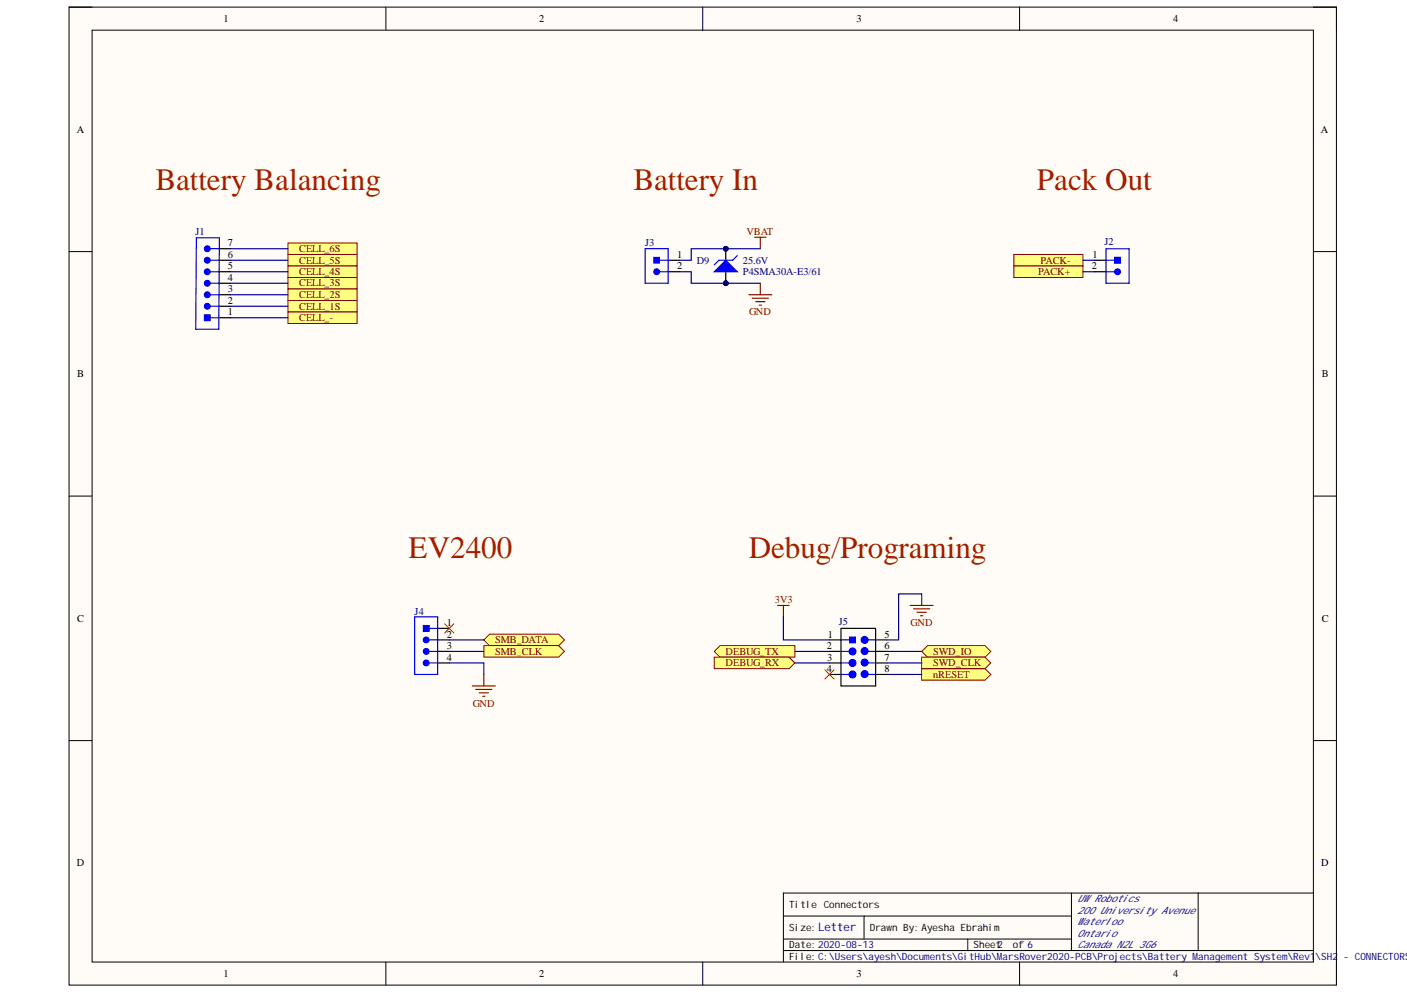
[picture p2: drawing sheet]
<svg xmlns="http://www.w3.org/2000/svg" width="297mm" height="210mm" viewBox="0 0 297 210" stroke-linecap="round" stroke-linejoin="round" font-family="sans-serif">
<defs><g id="words">
<g font-size="6.6" fill="#a61c00">
<text x="32.8" y="40.1">Battery Balancing</text>
<text x="133.7" y="40.1">Battery In</text>
<text x="218.9" y="40.1">Pack Out</text>
<text x="86.3" y="117.9">EV2400</text>
<text x="158.1" y="117.9">Debug/Programing</text>
</g>
<text font-size="2.4" fill="#000080" x="172.7" y="196.7">Letter</text>
<g font-size="2.2">
<text x="47.2" y="4.6">1</text>
<text x="113.8" y="4.6">2</text>
<text x="180.8" y="4.6">3</text>
<text x="247.7" y="4.6">4</text>
<text x="16.2" y="28">A</text>
<text x="278.9" y="28">A</text>
<text x="48.1" y="52">7</text>
<text x="48.1" y="59.3">4</text>
<text x="48.1" y="56.9">5</text>
<text x="48.1" y="54.4">6</text>
<text x="142.9" y="56.9">2</text>
<text x="142.9" y="54.4">1</text>
<text x="230.5" y="56.9">2</text>
<text x="230.7" y="54.4">1</text>
<text x="48.1" y="64.2">2</text>
<text x="48.1" y="61.8">3</text>
<text x="48.1" y="66.6">1</text>
<text x="16.3" y="79.7">B</text>
<text x="279" y="79.7">B</text>
<text x="16.3" y="131.3">C</text>
<text x="279" y="131.3">C</text>
<text x="94.3" y="132.2">1</text>
<text x="94.3" y="134.7">2</text>
<text x="94.3" y="137">3</text>
<text x="174.6" y="137">2</text>
<text x="174.7" y="134.7">1</text>
<text x="186.8" y="134.7">5</text>
<text x="186.8" y="137">6</text>
<text x="94.3" y="139.5">4</text>
<text x="174.6" y="141.9">4</text>
<text x="174.7" y="139.5">3</text>
<text x="186.8" y="139.5">7</text>
<text x="186.8" y="141.9">8</text>
<text x="16.2" y="182.9">D</text>
<text x="278.9" y="182.9">D</text>
<text x="47.2" y="206.3">1</text>
<text x="113.8" y="206.3">2</text>
<text x="180.8" y="206.3">3</text>
<text x="247.7" y="206.3">4</text>
</g>
<g font-size="2.2" fill="#000080">
<text x="41.3" y="49.6">J1</text>
<text x="136.2" y="52">J3</text>
<text x="233.2" y="51.8">J2</text>
<text x="147.1" y="55.7">D9</text>
<text x="156.8" y="55.7">25.6V</text>
<text x="156.8" y="58.1">P4SMA30A-E3/61</text>
<text x="87.5" y="129.8">J4</text>
<text x="177.1" y="132">J5</text>
</g>
<g font-size="2.2" fill="#800000">
<text x="63.2" y="53.2">CELL_6S</text>
<text x="157.6" y="49.6">VBAT</text>
<text x="63.2" y="55.7">CELL_5S</text>
<text x="63.2" y="58.1">CELL_4S</text>
<text x="219.1" y="58.1">PACK+</text>
<text x="219.7" y="55.7">PACK-</text>
<text x="63.2" y="60.5">CELL_3S</text>
<text x="63.2" y="62.9">CELL_2S</text>
<text x="63.2" y="65.4">CELL_1S</text>
<text x="63.2" y="67.8">CELL_-</text>
<text x="158.2" y="66.6">GND</text>
<text x="163.6" y="127.3">3V3</text>
<text x="104.5" y="135.8">SMB_DATA</text>
<text x="192.3" y="132.2">GND</text>
<text x="104.5" y="138.3">SMB_CLK</text>
<text x="153.2" y="138.3">DEBUG_TX</text>
<text x="153.2" y="140.7">DEBUG_RX</text>
<text x="197" y="138.3">SWD_IO</text>
<text x="197" y="140.7">SWD_CLK</text>
<text x="197" y="143.1">nRESET</text>
<text x="99.8" y="149.2">GND</text>
</g>
<g font-size="2.1">
<text x="166.6" y="191.7">Title Connectors</text>
<text x="166.6" y="196.6">Size:</text>
<text x="183.6" y="196.6">Drawn By:Ayesha Ebrahim</text>
<text x="166.6" y="200.2">Date:2020-08-13</text>
<text x="166.6" y="202.7">File:C:\Users\ayesh\Documents\GitHub\MarsRover2020-PCB\Projects\Battery Management System\Rev1</text>
<text x="205.5" y="200.2">Sheet2</text>
<text x="213.8" y="200.2">of 6</text>
</g>
<g font-size="2.1" fill="#000080">
<text x="227.4" y="190.5">UW Robotics</text>
<text x="227.4" y="193">200 University Avenue</text>
<text x="227.4" y="195.3">Waterloo</text>
<text x="227.4" y="197.8">Ontario</text>
<text x="227.4" y="200.2">Canada N2L 3G6</text>
<text x="277.7" y="202.7">\SH2</text>
<text x="283.6" y="202.7">- CONNECTORS.</text>
</g>
</g></defs>
<path d="M14.6 1.5h267.5v206.5h-267.5z" fill-rule="evenodd" fill="#fffcf8"/>
<path d="M14.6 1.5h267.5v206.5h-267.5z" fill="none" stroke="#000" stroke-width=".21"/>
<path d="M19.4 6.4h257.9v196.8h-257.9z" fill-rule="evenodd" fill="#fffcf8"/>
<g fill="none" stroke="#000" stroke-width=".21">
<path d="M14.6 1.5h4.8M19.4 6.4h257.9v196.8h-257.9zM81.5 1.5v4.9M148.4 1.5v4.9M215.2 1.5v4.9M277.3 1.5h4.8v4.9M14.6 53.1h4.8M277.3 53.1h4.8M14.6 104.8h4.8M277.3 104.8h4.8M14.6 156.4h4.8M277.3 156.4h4.8"/>
<path d="M165.4 193.4h60.8M165.4 198.3h60.8M182.4 193.4v4.9M204.3 198.3v2.4M226.2 188.6v12.1M253 188.6v12.1M277.3 188.6h-111.9v14.6M81.5 203.2v4.8M148.4 203.2v4.8M165.4 200.7h111.9M215.2 203.2v4.8M282.1 203.2v4.8"/>
</g>
<path d="M175.1 135.1h2.4M175.1 137.6h2.4M175.1 140h2.4" fill="none" stroke="#000" stroke-width=".24"/>
<path d="M177.5 140h1.7" fill="none" stroke="#00f" stroke-width=".24"/>
<circle cx="180" cy="140" r=".73" fill="#00f"/>
<g fill="none" stroke="#00f" stroke-width=".24">
<path d="M177.5 137.6h1.7"/>
<circle cx="180" cy="140" r=".73"/>
</g>
<circle cx="180" cy="137.6" r=".73" fill="#00f"/>
<g fill="none" stroke="#00f" stroke-width=".24">
<path d="M177.5 135.1h1.7M177.5 142.4h1.7"/>
<circle cx="180" cy="137.6" r=".73"/>
</g>
<path d="M175.1 142.4h2.4" fill="none" stroke="#000" stroke-width=".24"/>
<circle cx="180" cy="142.4" r=".73" fill="#00f"/>
<circle cx="180" cy="142.4" r=".73" fill="none" stroke="#00f" stroke-width=".24"/>
<path d="M179.4 134.5h1.2v1.2h-1.2z" fill-rule="evenodd" fill="#00f"/>
<path d="M179.4 134.5h1.2v1.2h-1.2zM183.1 140h1.8" fill="none" stroke="#00f" stroke-width=".24"/>
<path d="M184.9 135.1h2.4M184.9 137.6h2.4M184.9 140h2.4" fill="none" stroke="#000" stroke-width=".24"/>
<circle cx="182.5" cy="139.9" r=".73" fill="#00f"/>
<g fill="none" stroke="#00f" stroke-width=".24">
<path d="M183.1 137.6h1.8"/>
<circle cx="182.5" cy="139.9" r=".73"/>
</g>
<circle cx="182.5" cy="137.5" r=".73" fill="#00f"/>
<g fill="none" stroke="#00f" stroke-width=".24">
<path d="M183.1 135.1h1.8M183.1 142.4h1.8"/>
<circle cx="182.5" cy="137.5" r=".73"/>
</g>
<path d="M184.9 142.4h2.4" fill="none" stroke="#000" stroke-width=".24"/>
<circle cx="182.5" cy="142.3" r=".73" fill="#00f"/>
<circle cx="182.5" cy="142.3" r=".73" fill="none" stroke="#00f" stroke-width=".24"/>
<circle cx="182.5" cy="135.1" r=".73" fill="#00f"/>
<circle cx="182.5" cy="135.1" r=".73" fill="none" stroke="#00f" stroke-width=".24"/>
<path d="M177.5 132.7h7.4v12.2h-7.4z" fill="none" stroke="#000" stroke-width=".24"/>
<path d="M164.2 127.8h2.4M165.4 127.8v2.5M192.1 127.8h4.9M192.9 128.6h3.4M193.6 129.3h2M194.3 130h.5M194.6 125.4v2.4" fill="none" stroke="#800000" stroke-width=".24"/>
<path d="M174.1 141.5l2 1.9M176.1 141.5l-2 1.9" fill="none" stroke="#f00" stroke-width=".21"/>
<path d="M194.6 137.6l1.2-1.3h12.2l1.2 1.3-1.2 1.2h-12.2z" fill-rule="evenodd" fill="#ffff80"/>
<path d="M194.6 137.6l1.2-1.3h12.2l1.2 1.3-1.2 1.2h-12.2z" fill="none" stroke="#800000" stroke-width=".21"/>
<path d="M194.6 138.8h13.4l1.2 1.2-1.2 1.2h-13.4z" fill-rule="evenodd" fill="#ffff80"/>
<path d="M194.6 138.8h13.4l1.2 1.2-1.2 1.2h-13.4z" fill="none" stroke="#800000" stroke-width=".21"/>
<path d="M194.6 141.2h13.4l1.2 1.2-1.2 1.2h-13.4z" fill-rule="evenodd" fill="#ffff80"/>
<path d="M194.6 141.2h13.4l1.2 1.2-1.2 1.2h-13.4z" fill="none" stroke="#800000" stroke-width=".21"/>
<path d="M150.8 137.6l1.2-1.3h15.8v2.5h-15.8z" fill-rule="evenodd" fill="#ffff80"/>
<path d="M150.8 137.6l1.2-1.3h15.8v2.5h-15.8z" fill="none" stroke="#800000" stroke-width=".21"/>
<path d="M150.8 138.8h15.8l1.2 1.2-1.2 1.2h-15.8z" fill-rule="evenodd" fill="#ffff80"/>
<path d="M150.8 138.8h15.8l1.2 1.2-1.2 1.2h-15.8z" fill="none" stroke="#800000" stroke-width=".21"/>
<path d="M92.4 132.7h2.4M92.4 135.1h2.4M92.4 137.6h2.4" fill="none" stroke="#000" stroke-width=".24"/>
<path d="M90.7 137.6h1.7M90.7 135.1h1.7" fill="none" stroke="#00f" stroke-width=".24"/>
<circle cx="90" cy="135.1" r=".61" fill="#00f"/>
<g fill="none" stroke="#00f" stroke-width=".24">
<path d="M90.7 132.7h1.7"/>
<circle cx="90" cy="135.1" r=".61"/>
</g>
<path d="M92.4 140h2.4" fill="none" stroke="#000" stroke-width=".24"/>
<path d="M89.4 132.1h1.2v1.2h-1.2z" fill-rule="evenodd" fill="#00f"/>
<path d="M87.5 130.3h4.9v12.1h-4.9zM89.4 132.1h1.2v1.2h-1.2z" fill="none" stroke="#00f" stroke-width=".24"/>
<circle cx="90" cy="137.6" r=".61" fill="#00f"/>
<circle cx="90" cy="137.6" r=".61" fill="none" stroke="#00f" stroke-width=".24"/>
<circle cx="90" cy="140" r=".61" fill="#00f"/>
<g fill="none" stroke="#00f" stroke-width=".24">
<path d="M44.5 62.2h1.7M44.5 64.7h1.7M90.7 140h1.7"/>
<circle cx="90" cy="140" r=".61"/>
</g>
<path d="M46.2 67.1h2.4M46.2 64.7h2.4M46.2 62.2h2.4" fill="none" stroke="#000" stroke-width=".24"/>
<circle cx="43.8" cy="64.7" r=".61" fill="#00f"/>
<g fill="none" stroke="#00f" stroke-width=".24">
<path d="M44.5 59.8h1.7M44.5 67.1h1.7"/>
<circle cx="43.8" cy="64.7" r=".61"/>
</g>
<path d="M46.2 59.8h2.4" fill="none" stroke="#000" stroke-width=".24"/>
<path d="M43.2 66.5h1.2v1.2h-1.2z" fill-rule="evenodd" fill="#00f"/>
<path d="M41.4 50.2h4.9l-.1 19.3h-4.9zM44.5 57.4h1.7M43.2 66.5h1.2v1.2h-1.2z" fill="none" stroke="#00f" stroke-width=".24"/>
<path d="M46.2 57.4h2.4" fill="none" stroke="#000" stroke-width=".24"/>
<circle cx="43.8" cy="62.2" r=".61" fill="#00f"/>
<circle cx="43.8" cy="62.2" r=".61" fill="none" stroke="#00f" stroke-width=".24"/>
<circle cx="43.8" cy="59.8" r=".61" fill="#00f"/>
<circle cx="43.8" cy="59.8" r=".61" fill="none" stroke="#00f" stroke-width=".24"/>
<circle cx="43.8" cy="57.4" r=".61" fill="#00f"/>
<circle cx="43.8" cy="57.4" r=".61" fill="none" stroke="#00f" stroke-width=".24"/>
<circle cx="43.8" cy="55" r=".61" fill="#00f"/>
<g fill="none" stroke="#00f" stroke-width=".24">
<path d="M44.5 55h1.7"/>
<circle cx="43.8" cy="55" r=".61"/>
</g>
<path d="M46.2 55h2.4" fill="none" stroke="#000" stroke-width=".24"/>
<circle cx="43.8" cy="52.5" r=".61" fill="#00f"/>
<g fill="none" stroke="#00f" stroke-width=".24">
<path d="M44.5 52.5h1.7M139.4 57.4h1.7"/>
<circle cx="43.8" cy="52.5" r=".61"/>
</g>
<path d="M46.2 52.5h2.4M141.1 57.4h2.4M141.1 55h2.4" fill="none" stroke="#000" stroke-width=".24"/>
<circle cx="138.6" cy="57.4" r=".61" fill="#00f"/>
<g fill="none" stroke="#00f" stroke-width=".24">
<path d="M138.6 55h2.5"/>
<circle cx="138.6" cy="57.4" r=".61"/>
</g>
<path d="M138 54.3h1.2v1.3h-1.2z" fill-rule="evenodd" fill="#00f"/>
<path d="M138 54.3h1.2v1.3h-1.2z" fill="none" stroke="#00f" stroke-width=".21"/>
<path d="M136.2 52.5h4.9v7.3h-4.9z" fill="none" stroke="#00f" stroke-width=".24"/>
<path d="M159.3 50.1h2.4M160.5 50.1v2.4M160.5 59.8v2.4M158.1 62.2h4.9M158.8 63h3.4M159.5 63.7h2M160.3 64.4h.5" fill="none" stroke="#800000" stroke-width=".24"/>
<path d="M60.8 51.3h14.6v2.4h-14.6z" fill-rule="evenodd" fill="#ffff80"/>
<path d="M60.8 51.3h14.6v2.4h-14.6z" fill="none" stroke="#800000" stroke-width=".21"/>
<path d="M60.8 53.7h14.6v2.5h-14.6z" fill-rule="evenodd" fill="#ffff80"/>
<path d="M60.8 53.7h14.6v2.5h-14.6z" fill="none" stroke="#800000" stroke-width=".21"/>
<path d="M60.8 56.2h14.6v2.4h-14.6z" fill-rule="evenodd" fill="#ffff80"/>
<path d="M60.8 56.2h14.6v2.4h-14.6z" fill="none" stroke="#800000" stroke-width=".21"/>
<path d="M60.8 58.6h14.6v2.4h-14.6z" fill-rule="evenodd" fill="#ffff80"/>
<path d="M60.8 58.6h14.6v2.4h-14.6z" fill="none" stroke="#800000" stroke-width=".21"/>
<path d="M60.8 61h14.6v2.5h-14.6z" fill-rule="evenodd" fill="#ffff80"/>
<path d="M60.8 61h14.6v2.5h-14.6z" fill="none" stroke="#800000" stroke-width=".21"/>
<path d="M60.8 63.5h14.6v2.4h-14.6z" fill-rule="evenodd" fill="#ffff80"/>
<path d="M60.8 63.5h14.6v2.4h-14.6z" fill="none" stroke="#800000" stroke-width=".21"/>
<path d="M60.8 65.9h14.6v2.4h-14.6z" fill-rule="evenodd" fill="#ffff80"/>
<path d="M60.8 65.9h14.6v2.4h-14.6z" fill="none" stroke="#800000" stroke-width=".21"/>
<path d="M102.1 135.1l1.3-1.2h14.6l1.2 1.2-1.2 1.2h-14.6z" fill-rule="evenodd" fill="#ffff80"/>
<path d="M102.1 135.1l1.3-1.2h14.6l1.2 1.2-1.2 1.2h-14.6z" fill="none" stroke="#800000" stroke-width=".21"/>
<path d="M102.1 136.3h15.9l1.2 1.3-1.2 1.2h-15.9z" fill-rule="evenodd" fill="#ffff80"/>
<path d="M102.1 136.3h15.9l1.2 1.3-1.2 1.2h-15.9z" fill="none" stroke="#800000" stroke-width=".21"/>
<path d="M99.7 144.8h4.9M100.4 145.6h3.4M101.2 146.3h1.9M101.9 147h.5M102.1 142.4v2.4" fill="none" stroke="#800000" stroke-width=".24"/>
<path d="M93.9 131.7l1.9 2M95.8 131.7l-1.9 2" fill="none" stroke="#f00" stroke-width=".21"/>
<path d="M231.1 55h2.4M231.1 57.4h2.4" fill="none" stroke="#000" stroke-width=".24"/>
<path d="M233.5 57.4h1.7" fill="none" stroke="#00f" stroke-width=".24"/>
<circle cx="235.9" cy="57.4" r=".61" fill="#00f"/>
<g fill="none" stroke="#00f" stroke-width=".24">
<path d="M233.5 55h1.7"/>
<circle cx="235.9" cy="57.4" r=".61"/>
</g>
<path d="M235.3 54.3h1.2v1.3h-1.2z" fill-rule="evenodd" fill="#00f"/>
<path d="M233.5 52.5h4.9v7.3h-4.9zM235.3 54.3h1.2v1.3h-1.2z" fill="none" stroke="#00f" stroke-width=".24"/>
<path d="M214 53.7h14.6v2.5h-14.6z" fill-rule="evenodd" fill="#ffff80"/>
<path d="M214 53.7h14.6v2.5h-14.6z" fill="none" stroke="#800000" stroke-width=".21"/>
<path d="M214 56.2h14.6v2.4h-14.6z" fill-rule="evenodd" fill="#ffff80"/>
<path d="M214 56.2h14.6v2.4h-14.6z" fill="none" stroke="#800000" stroke-width=".21"/>
<circle cx="153.2" cy="59.8" r=".49" fill="#000080"/>
<circle cx="153.2" cy="59.8" r=".49" fill="none" stroke="#000080" stroke-width=".21"/>
<circle cx="153.2" cy="52.5" r=".49" fill="#000080"/>
<circle cx="153.2" cy="52.5" r=".49" fill="none" stroke="#000080" stroke-width=".21"/>
<path d="M153.2 57.4v2.4" fill="none" stroke="#000" stroke-width=".24"/>
<circle cx="153.2" cy="59.8" r=".49" fill="#000080"/>
<circle cx="153.2" cy="59.8" r=".49" fill="none" stroke="#000080" stroke-width=".21"/>
<path d="M153.2 52.5v2.5" fill="none" stroke="#000" stroke-width=".24"/>
<circle cx="153.2" cy="52.5" r=".49" fill="#000080"/>
<circle cx="153.2" cy="52.5" r=".49" fill="none" stroke="#000080" stroke-width=".21"/>
<path d="M150.8 57.4l2.4-2.4 2.5 2.4z" fill="#00f"/>
<path d="M150.8 57.4l2.4-2.4 2.5 2.4zM155.7 54l-1 1h-2.9l-1 .9" fill="none" stroke="#00f" stroke-width=".24"/>
<path d="M48.6 57.4h12.2M48.6 59.8h12.2M48.6 55h12.2M48.6 52.5h12.2M143.5 57.4h2.4M160.5 52.5h-14.6v2.5h-2.4M48.6 67.1h12.2M48.6 64.7h12.2M48.6 62.2h12.2M94.8 140h7.3v2.4M94.8 137.6h7.3M94.8 135.1h7.3" fill="none" stroke="#000080" stroke-width=".24"/>
<circle cx="153.2" cy="52.5" r=".49" fill="#000080"/>
<circle cx="153.2" cy="52.5" r=".49" fill="none" stroke="#000080" stroke-width=".21"/>
<path d="M145.9 57.4v2.4h14.6" fill="none" stroke="#000080" stroke-width=".24"/>
<circle cx="153.2" cy="59.8" r=".49" fill="#000080"/>
<circle cx="153.2" cy="59.8" r=".49" fill="none" stroke="#000080" stroke-width=".21"/>
<path d="M228.6 57.4h2.5M228.6 55h2.5M165.4 130.3v4.8h9.7M167.8 140h7.3M167.8 137.6h7.3M187.3 140h7.3M187.3 137.6h7.3M194.6 125.4h-4.9v9.7h-2.4M187.3 142.4h7.3" fill="none" stroke="#000080" stroke-width=".24"/>
<use href="#words"/>
</svg>
